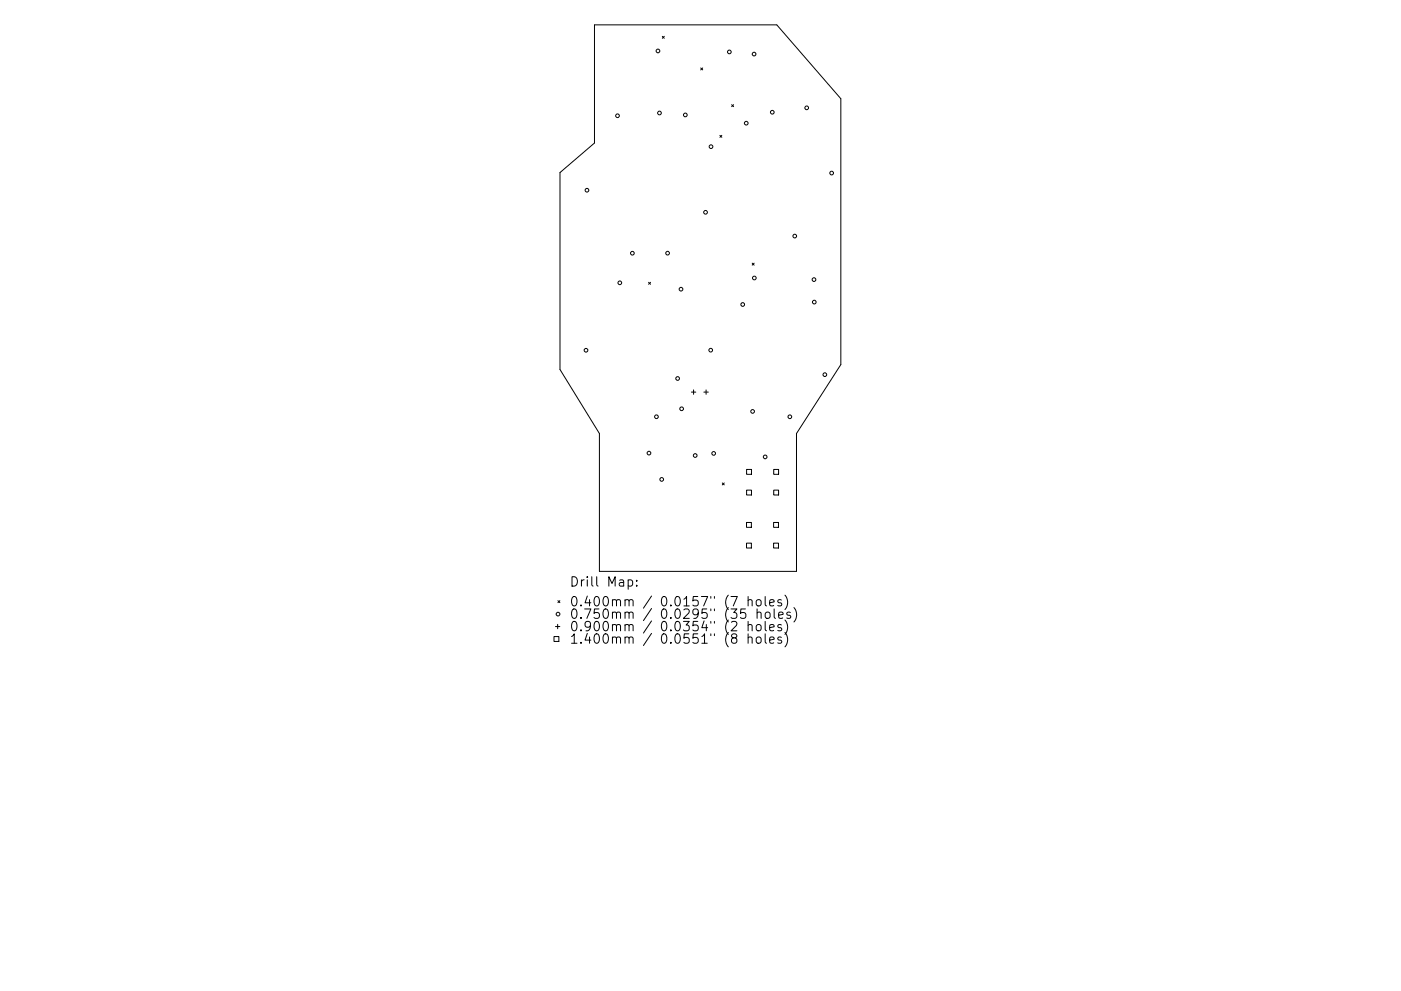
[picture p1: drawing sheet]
<svg xmlns="http://www.w3.org/2000/svg" width="297mm" height="210mm" viewBox="0 0 297 210" stroke-linecap="round" stroke-linejoin="round" font-family="sans-serif">
<defs><g id="words">
<g font-size="2.8">
<text x="120.7" y="124.5">Drill Map:</text>
<text x="120.7" y="128.7">0.400mm / 0.0157&quot; (7 holes)</text>
<text x="120.7" y="131.3">0.750mm / 0.0295&quot; (35 holes)</text>
<text x="120.7" y="133.9">0.900mm / 0.0354&quot; (2 holes)</text>
<text x="120.7" y="136.6">1.400mm / 0.0551&quot; (8 holes)</text>
</g>
</g></defs>
<g fill="none" stroke="#000" stroke-width=".21">
<path d="M126 5.3h38.7l13.6 15.6v56.5l-9.4 14.6v29.2h-41.8v-29.2l-8.4-13.6v-41.8l7.3-6.3zM140.4 7.7l.4 .4M140.8 7.7l-.4 .4M148.6 14.4l.4 .4M149 14.4l-.4 .4M152.6 28.7l.4 .4M153 28.7l-.4 .4M155.1 22.2l.4 .4M155.5 22.2l-.4 .4M137.5 59.9l.4 .4M137.9 59.9l-.4 .4M159.5 55.8l.4 .5"/>
<path d="M159.9 55.8l-.4 .5M146.6 83.2h.9M147.1 82.7v1M149.2 83.2h1M149.7 82.7v1M158.3 99.6h1v1h-1zM164 99.6h1.1v1h-1.1zM153.1 102.5l.5 .4M153.6 102.5l-.5 .4M158.3 110.8h1v1.1h-1zM158.3 115.2h1v1.1h-1zM158.3 104h1v1h-1z"/>
<path d="M164 110.8h1.1v1.1h-1.1zM164 115.2h1.1v1.1h-1.1zM164 104h1.1v1h-1.1zM117.5 135.1h1v1h-1zM117.8 132.9h.9M118.2 132.5v.9M118.3 127.4l.4 .5M118.7 127.4l-.4 .5M133.2 123.1l.6-.1 .3 .4v.6l-.2 .3h-.7M135 124.2v.2M135 123.1v.2M158 129.2h-.9l-.1 .9 .3-.1 .6 .1 .2 .2-.1 .7-.2 .2h-.5l-.3-.2"/>
<path d="M158.6 127.4l.3-.2 .5 .1 .1 1.3M158.6 132.7l.3-.2 .5 .1 .1 1.2M158.6 135.3l.3-.2 .5 .1 .1 1.3M158.6 126.6v2M158.6 131.8v2M158.6 134.5v2M160.4 132.7l.1-.1a.54 .54 0 0 1 .9 .3l-.1 .7a.54 .54 0 0 1-.6 .2 .54 .54 0 0 1-.4-.3zM160.4 135.3l.1-.1a.54 .54 0 0 1 .9 .3l-.1 .8a.54 .54 0 0 1-.6 .2 .54 .54 0 0 1-.4-.4zM160.5 127.3l.2-.1a.54 .54 0 0 1 .7 .4l-.1 .8a.54 .54 0 0 1-.6 .2 .54 .54 0 0 1-.4-.4v-.6zM160.5 130.1l.3-.2 .5 .1 .1 1.2M160.5 129.2v2M162.2 126.6v1.7l.3 .3"/>
<path d="M162.2 131.8v1.8l.3 .2M162.2 134.5v1.7l.3 .3M162.3 130.1a.54 .54 0 0 1 .6-.2 .54 .54 0 0 1 .4 .3v.6a.54 .54 0 0 1-.5 .4 .54 .54 0 0 1-.6-.4zM163.2 127.9l.9-.2-.1-.4-.5-.1-.3 .3 .1 1h.7M163.2 133.2l.9-.2-.1-.4-.5-.1-.3 .3 .1 .9h.7M163.2 135.8l.9-.2-.1-.4-.5-.1-.3 .3 .1 1h.7M164.1 129.2v1.7l.3 .3M165.1 130.5l.9-.2-.1-.3-.5-.1-.3 .2 .1 1h.7M165.7 127.3l-.5-.1-.3 .3 .1 .3 .7 .2v.5h-.8M165.7 132.6l-.5-.1-.3 .3 .1 .3 .7 .2v.4h-.8M165.7 135.2l-.5-.1-.3 .3 .1 .3 .7 .2v.5h-.8M166.4 126.3a2.29 2.29 0 0 1 0 3"/>
<path d="M166.4 131.6a2.29 2.29 0 0 1 0 3M166.4 134.2a2.29 2.29 0 0 1 0 3M167.6 130l-.5-.1-.3 .2 .1 .3 .7 .2v.5h-.8M168.3 128.9a2.29 2.29 0 0 1 0 3.1"/>
<circle cx="139.5" cy="10.8" r=".39"/>
<circle cx="154.6" cy="11" r=".39"/>
<circle cx="159.9" cy="11.5" r=".39"/>
<circle cx="130.9" cy="24.6" r=".39"/>
<circle cx="139.8" cy="24" r=".39"/>
<circle cx="145.3" cy="24.4" r=".39"/>
<circle cx="150.7" cy="31.1" r=".39"/>
<circle cx="158.2" cy="26.1" r=".39"/>
<circle cx="163.7" cy="23.8" r=".39"/>
<circle cx="171" cy="22.9" r=".39"/>
<circle cx="176.3" cy="36.7" r=".39"/>
<circle cx="124.4" cy="40.4" r=".39"/>
<circle cx="134.1" cy="53.7" r=".39"/>
<circle cx="141.5" cy="53.7" r=".39"/>
<circle cx="149.6" cy="45" r=".39"/>
<circle cx="159.9" cy="59" r=".39"/>
<circle cx="168.5" cy="50.1" r=".39"/>
<circle cx="172.6" cy="59.3" r=".39"/>
<circle cx="124.2" cy="74.3" r=".39"/>
<circle cx="131.4" cy="60" r=".39"/>
<circle cx="144.4" cy="61.4" r=".39"/>
<circle cx="150.7" cy="74.3" r=".39"/>
<circle cx="157.5" cy="64.6" r=".39"/>
<circle cx="172.6" cy="64.1" r=".39"/>
<circle cx="174.9" cy="79.5" r=".39"/>
<circle cx="137.6" cy="96.1" r=".39"/>
<circle cx="139.2" cy="88.4" r=".39"/>
<circle cx="143.7" cy="80.3" r=".39"/>
<circle cx="144.5" cy="86.7" r=".39"/>
<circle cx="147.4" cy="96.6" r=".39"/>
<circle cx="151.3" cy="96.2" r=".39"/>
<circle cx="159.6" cy="87.3" r=".39"/>
<circle cx="162.2" cy="96.9" r=".39"/>
<circle cx="167.5" cy="88.4" r=".39"/>
<circle cx="140.3" cy="101.7" r=".39"/>
<circle cx="118.3" cy="130.3" r=".39"/>
</g>
<use href="#words"/>
</svg>
